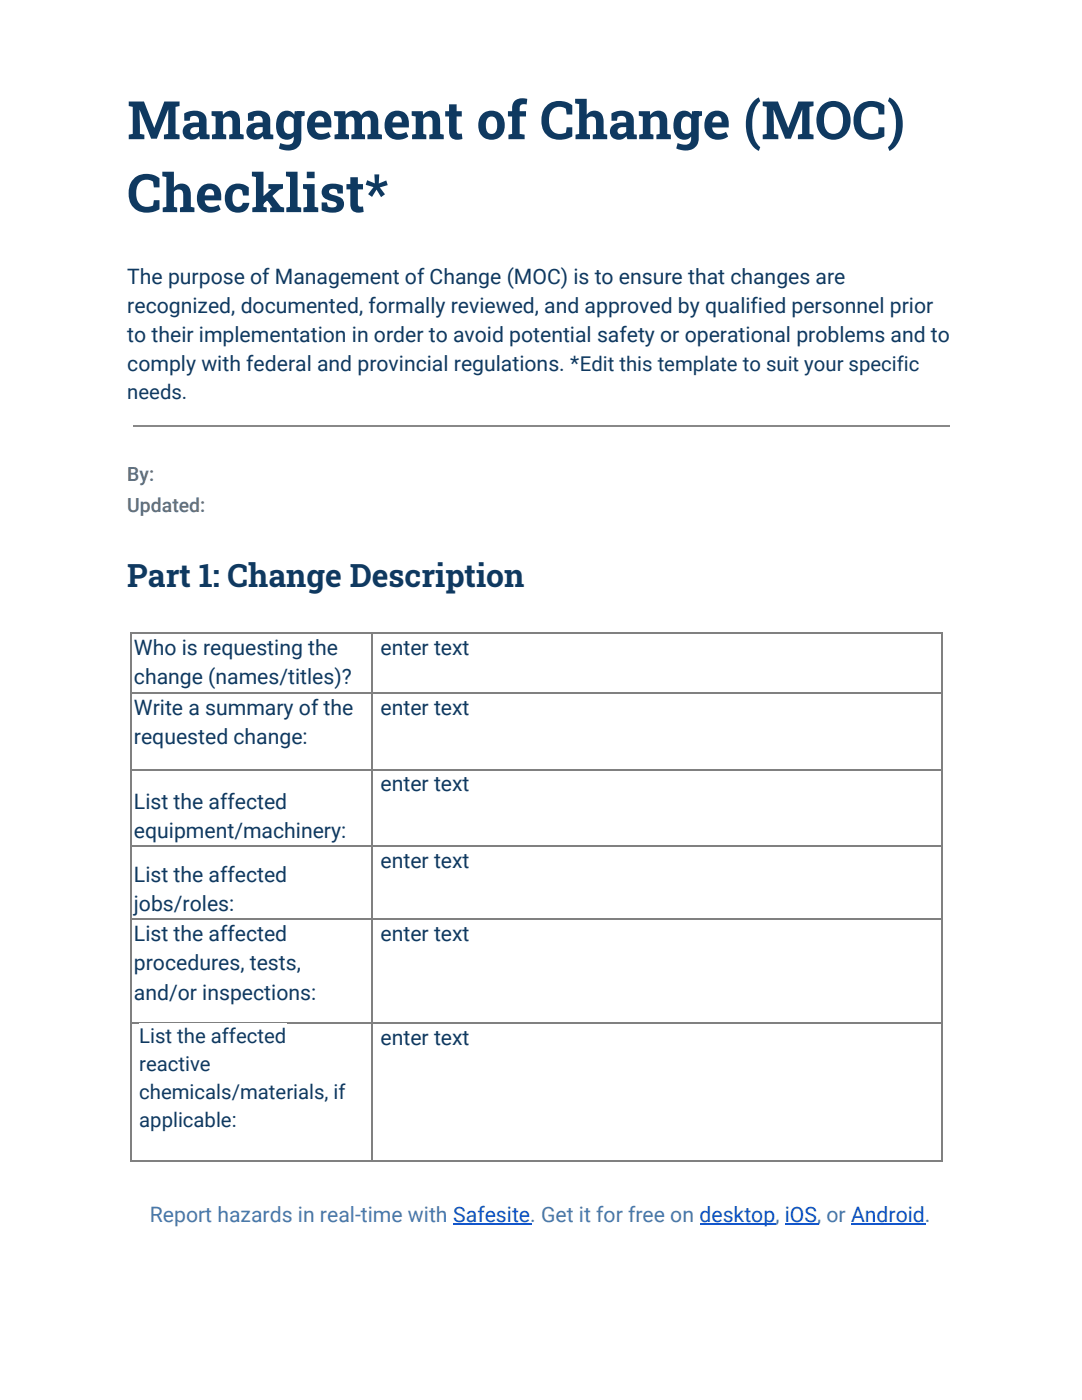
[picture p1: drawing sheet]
<svg xmlns="http://www.w3.org/2000/svg" width="216mm" height="279mm" viewBox="0 0 216 279" stroke-linecap="round" stroke-linejoin="round" font-family="sans-serif">
<defs><g id="words">
<g font-size="10.6" fill="#0f3960">
<text x="25.4" y="27.8">Management of Change (MOC)</text>
<text x="25.4" y="42.3">Checklist*</text>
</g>
<text font-size="6.3" fill="#0f3960" x="25.4" y="117.2">Part 1: Change Description</text>
<g font-size="4.2" fill="#0f3960">
<text x="25.4" y="56.6">The purpose of Management of Change (MOC) is to ensure that changes are</text>
<text x="25.4" y="62.4">recognized, documented, formally reviewed, and approved by qualified personnel prior</text>
<text x="25.4" y="68.3">to their implementation in order to avoid potential safety or operational problems and to</text>
<text x="25.4" y="74.1">comply with federal and provincial regulations. *​</text>
<text x="26.7" y="130.7">Who is requesting the</text>
<text x="75.9" y="130.7">enter text</text>
<text x="26.7" y="136.5">change (names/titles)?</text>
<text x="26.7" y="142.6">Write a summary of the</text>
<text x="75.9" y="142.6">enter text</text>
<text x="26.7" y="148.4">requested change:</text>
<text x="26.7" y="161.4">List the affected</text>
<text x="75.9" y="158">enter text</text>
<text x="26.7" y="167.2">equipment/machinery:</text>
<text x="75.9" y="173.3">enter text</text>
<text x="26.7" y="175.9">List the affected</text>
<text x="26.7" y="181.8">jobs/roles:</text>
<text x="26.7" y="187.9">List the affected</text>
<text x="75.9" y="187.9">enter text</text>
<text x="26.7" y="193.7">procedures, tests,</text>
<text x="26.7" y="199.5">and/or inspections:</text>
<text x="75.9" y="208.5">enter text</text>
</g>
<text font-size="4.2" fill="#467bad" x="29.9" y="243.9">Report hazards in real-time with ​Safesite​. Get it for free on ​desktop​, ​iOS​, or ​Android​.</text>
<g font-size="4.1" fill="#0f3960">
<text x="115.7" y="74.1">Edit this template to suit your specific</text>
<text x="25.4" y="79.6">needs.</text>
<text x="27.8" y="208.2">List the affected</text>
<text x="27.8" y="213.8">reactive</text>
<text x="27.8" y="219.3">chemicals/materials, if</text>
<text x="27.8" y="224.9">applicable:</text>
</g>
<g font-size="3.9" fill="#666">
<text x="25.4" y="96">By:</text>
<text x="25.4" y="102.1">Updated:</text>
</g>
</g></defs>
<path d="M26.5 85.1h162.9" fill="none" stroke="#888" stroke-width=".26"/>
<path d="M25.9 138.2h162.2M25.9 126.3h162.2M26.1 126.2v105.6M74.2 126.2v105.6M188 126.2v105.6M25.9 153.6h162.2M25.9 168.9h162.2M25.9 183.5h162.2M25.9 204.1h162.2M25.9 231.6h162.2" fill="none" stroke="#808080" stroke-width=".26"/>
<g fill="#fff">
<path d="M27.8 204.3h29.3v5h-29.3z"/>
<path d="M27.8 209.8h14.3v5h-14.3z"/>
<path d="M27.8 215.4h41.3v5h-41.3z"/>
<path d="M27.8 220.9h19.3v5.1h-19.3z"/>
</g>
<path d="M90.5 244.3h15.6M139.7 244.3h15.1M156.6 244.3h6.6M169.9 244.3h14.8" fill="none" stroke="#15c" stroke-width=".26"/>
<use href="#words"/>
</svg>
